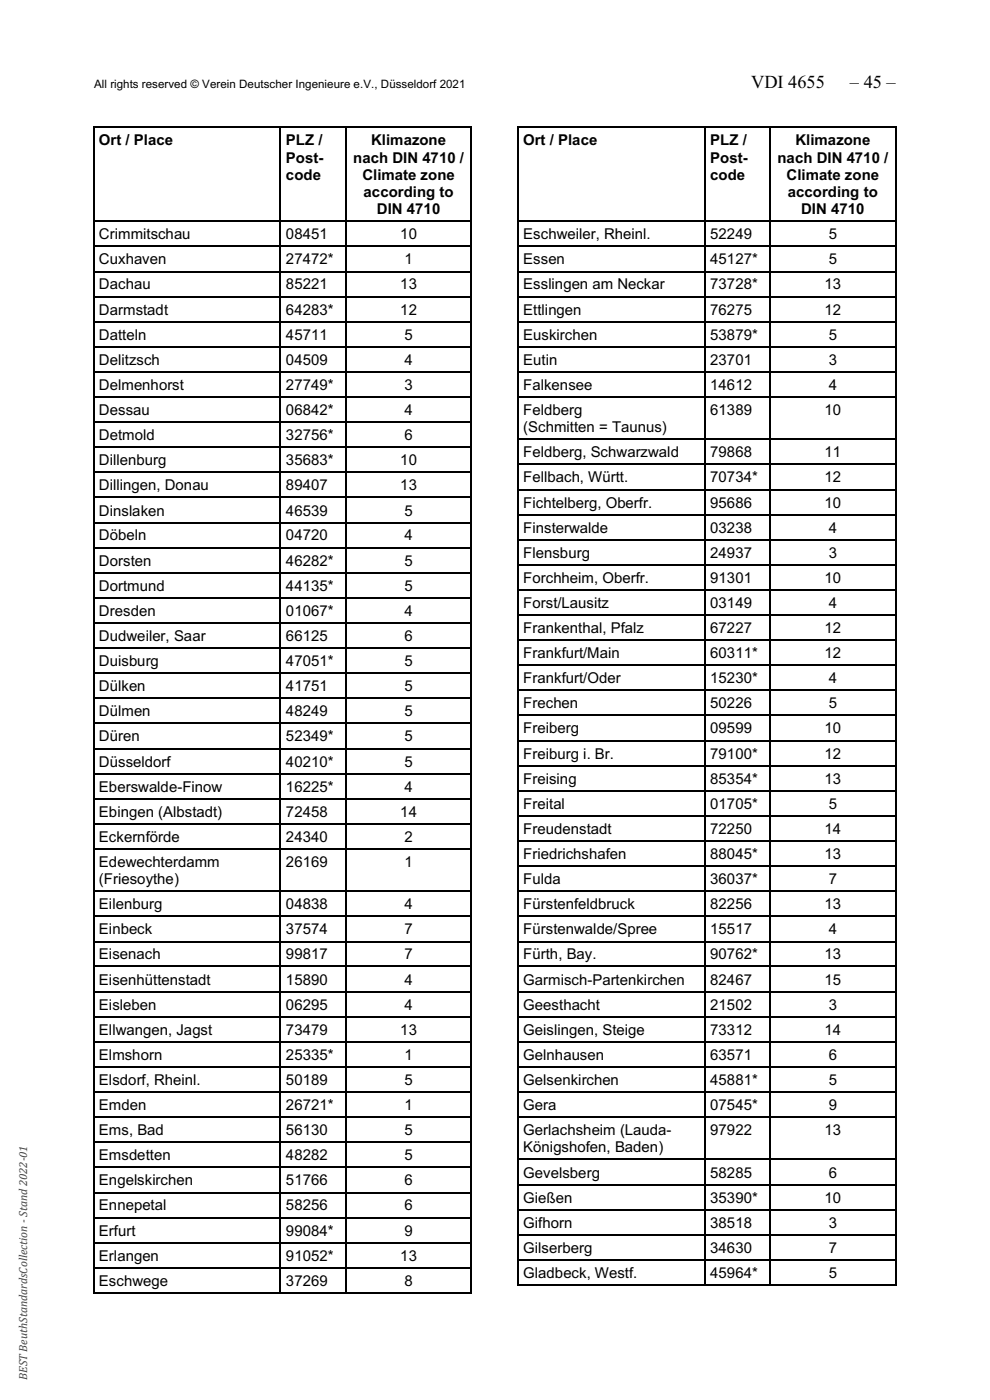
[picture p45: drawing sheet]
<svg xmlns="http://www.w3.org/2000/svg" width="210mm" height="297mm" viewBox="0 0 210 297" stroke-linecap="round" stroke-linejoin="round" font-family="sans-serif">
<defs><g id="words">
<g font-size="3.9">
<text x="159.4" y="18.6">VDI 4655</text>
<text x="180.3" y="18.6">– 45 –</text>
</g>
<g font-size="3.2">
<text x="21" y="30.9">Ort / Place</text>
<text x="60.7" y="30.9">PLZ /</text>
<text x="60.7" y="34.5">Post-</text>
<text x="74.9" y="34.5">nach DIN 4710 /</text>
<text x="78.7" y="30.9">Klimazone</text>
<text x="111" y="30.9">Ort / Place</text>
<text x="150.7" y="30.9">PLZ /</text>
<text x="150.7" y="34.5">Post-</text>
<text x="164.9" y="34.5">nach DIN 4710 /</text>
<text x="168.7" y="30.9">Klimazone</text>
<text x="60.7" y="38.1">code</text>
<text x="76.9" y="38.1">Climate zone</text>
<text x="77.1" y="41.8">according to</text>
<text x="150.7" y="38.1">code</text>
<text x="166.9" y="38.1">Climate zone</text>
<text x="167.1" y="41.8">according to</text>
<text x="80" y="45.4">DIN 4710</text>
<text x="170" y="45.4">DIN 4710</text>
<text x="21" y="50.8">Crimmitschau</text>
<text x="60.7" y="50.8">08451</text>
<text x="84.9" y="50.8">10</text>
<text x="111" y="50.8">Eschweiler, Rheinl.</text>
<text x="150.7" y="50.8">52249</text>
<text x="175.8" y="50.8">5</text>
<text x="21" y="56.1">Cuxhaven</text>
<text x="60.7" y="56.1">27472*</text>
<text x="85.8" y="56.1">1</text>
<text x="111" y="56.1">Essen</text>
<text x="150.7" y="56.1">45127*</text>
<text x="175.8" y="56.1">5</text>
<text x="21" y="61.4">Dachau</text>
<text x="60.7" y="61.4">85221</text>
<text x="84.9" y="61.4">13</text>
<text x="111" y="61.4">Esslingen am Neckar</text>
<text x="150.7" y="61.4">73728*</text>
<text x="174.9" y="61.4">13</text>
<text x="21" y="66.8">Darmstadt</text>
<text x="60.7" y="66.8">64283*</text>
<text x="84.9" y="66.8">12</text>
<text x="111" y="66.8">Ettlingen</text>
<text x="150.7" y="66.8">76275</text>
<text x="174.9" y="66.8">12</text>
<text x="21" y="72.1">Datteln</text>
<text x="21" y="77.4">Delitzsch</text>
<text x="60.7" y="72.1">45711</text>
<text x="60.7" y="77.4">04509</text>
<text x="85.8" y="72.1">5</text>
<text x="85.8" y="77.4">4</text>
<text x="111" y="72.1">Euskirchen</text>
<text x="111" y="77.4">Eutin</text>
<text x="150.7" y="77.4">23701</text>
<text x="150.7" y="72.1">53879*</text>
<text x="175.8" y="77.4">3</text>
<text x="175.8" y="72.1">5</text>
<text x="21" y="82.7">Delmenhorst</text>
<text x="60.7" y="82.7">27749*</text>
<text x="85.8" y="82.7">3</text>
<text x="111" y="82.7">Falkensee</text>
<text x="150.7" y="82.7">14612</text>
<text x="175.8" y="82.7">4</text>
<text x="21" y="88.1">Dessau</text>
<text x="60.7" y="88.1">06842*</text>
<text x="85.8" y="88.1">4</text>
<text x="111" y="88.1">Feldberg</text>
<text x="150.7" y="88.1">61389</text>
<text x="174.9" y="88.1">10</text>
<text x="21" y="93.4">Detmold</text>
<text x="60.7" y="93.4">32756*</text>
<text x="85.8" y="93.4">6</text>
<text x="111" y="91.7">(Schmitten = Taunus)</text>
<text x="21" y="98.7">Dillenburg</text>
<text x="60.7" y="98.7">35683*</text>
<text x="84.9" y="98.7">10</text>
<text x="111" y="97">Feldberg, Schwarzwald</text>
<text x="150.7" y="97">79868</text>
<text x="174.9" y="97">11</text>
<text x="21" y="104.1">Dillingen, Donau</text>
<text x="60.7" y="104.1">89407</text>
<text x="84.9" y="104.1">13</text>
<text x="111" y="102.4">Fellbach, Württ.</text>
<text x="111" y="107.7">Fichtelberg, Oberfr.</text>
<text x="150.7" y="102.4">70734*</text>
<text x="150.7" y="107.7">95686</text>
<text x="174.9" y="102.4">12</text>
<text x="174.9" y="107.7">10</text>
<text x="21" y="109.4">Dinslaken</text>
<text x="60.7" y="109.4">46539</text>
<text x="85.8" y="109.4">5</text>
<text x="111" y="113">Finsterwalde</text>
<text x="150.7" y="113">03238</text>
<text x="175.8" y="113">4</text>
<text x="21" y="114.7">Döbeln</text>
<text x="60.7" y="114.7">04720</text>
<text x="85.8" y="114.7">4</text>
<text x="111" y="118.4">Flensburg</text>
<text x="150.7" y="118.4">24937</text>
<text x="175.8" y="118.4">3</text>
<text x="21" y="120">Dorsten</text>
<text x="21" y="125.3">Dortmund</text>
<text x="60.7" y="120">46282*</text>
<text x="60.7" y="125.3">44135*</text>
<text x="85.8" y="120">5</text>
<text x="85.8" y="125.3">5</text>
<text x="111" y="123.7">Forchheim, Oberfr.</text>
<text x="150.7" y="123.7">91301</text>
<text x="174.9" y="123.7">10</text>
<text x="21" y="130.7">Dresden</text>
<text x="60.7" y="130.7">01067*</text>
<text x="85.8" y="130.7">4</text>
<text x="111" y="129">Forst/Lausitz</text>
<text x="150.7" y="129">03149</text>
<text x="175.8" y="129">4</text>
<text x="21" y="136">Dudweiler, Saar</text>
<text x="60.7" y="136">66125</text>
<text x="85.8" y="136">6</text>
<text x="111" y="134.3">Frankenthal, Pfalz</text>
<text x="150.7" y="134.3">67227</text>
<text x="174.9" y="134.3">12</text>
<text x="21" y="141.4">Duisburg</text>
<text x="60.7" y="141.4">47051*</text>
<text x="85.8" y="141.4">5</text>
<text x="111" y="139.7">Frankfurt/Main</text>
<text x="150.7" y="139.7">60311*</text>
<text x="174.9" y="139.7">12</text>
<text x="21" y="146.6">Dülken</text>
<text x="60.7" y="146.6">41751</text>
<text x="85.8" y="146.6">5</text>
<text x="111" y="145">Frankfurt/Oder</text>
<text x="150.7" y="145">15230*</text>
<text x="175.8" y="145">4</text>
<text x="21" y="152">Dülmen</text>
<text x="60.7" y="152">48249</text>
<text x="85.8" y="152">5</text>
<text x="111" y="150.3">Frechen</text>
<text x="111" y="155.6">Freiberg</text>
<text x="150.7" y="155.6">09599</text>
<text x="150.7" y="150.3">50226</text>
<text x="174.9" y="155.6">10</text>
<text x="175.8" y="150.3">5</text>
<text x="21" y="157.3">Düren</text>
<text x="60.7" y="157.3">52349*</text>
<text x="85.8" y="157.3">5</text>
<text x="111" y="161">Freiburg i. Br.</text>
<text x="150.7" y="161">79100*</text>
<text x="174.9" y="161">12</text>
<text x="21" y="162.6">Düsseldorf</text>
<text x="21" y="168">Eberswalde-Finow</text>
<text x="60.7" y="168">16225*</text>
<text x="60.7" y="162.6">40210*</text>
<text x="85.8" y="168">4</text>
<text x="85.8" y="162.6">5</text>
<text x="111" y="166.3">Freising</text>
<text x="150.7" y="166.3">85354*</text>
<text x="174.9" y="166.3">13</text>
<text x="21" y="173.3">Ebingen (Albstadt)</text>
<text x="60.7" y="173.3">72458</text>
<text x="84.9" y="173.3">14</text>
<text x="111" y="171.6">Freital</text>
<text x="150.7" y="171.6">01705*</text>
<text x="175.8" y="171.6">5</text>
<text x="21" y="178.6">Eckernförde</text>
<text x="60.7" y="178.6">24340</text>
<text x="85.8" y="178.6">2</text>
<text x="111" y="177">Freudenstadt</text>
<text x="150.7" y="177">72250</text>
<text x="174.9" y="177">14</text>
<text x="21" y="183.9">Edewechterdamm</text>
<text x="60.7" y="183.9">26169</text>
<text x="85.8" y="183.9">1</text>
<text x="111" y="182.3">Friedrichshafen</text>
<text x="150.7" y="182.3">88045*</text>
<text x="174.9" y="182.3">13</text>
<text x="21" y="187.6">(Friesoythe)</text>
<text x="111" y="187.6">Fulda</text>
<text x="150.7" y="187.6">36037*</text>
<text x="175.8" y="187.6">7</text>
<text x="21" y="192.9">Eilenburg</text>
<text x="60.7" y="192.9">04838</text>
<text x="85.8" y="192.9">4</text>
<text x="111" y="192.9">Fürstenfeldbruck</text>
<text x="150.7" y="192.9">82256</text>
<text x="174.9" y="192.9">13</text>
<text x="21" y="198.2">Einbeck</text>
<text x="21" y="203.6">Eisenach</text>
<text x="60.7" y="198.2">37574</text>
<text x="60.7" y="203.6">99817</text>
<text x="85.8" y="198.2">7</text>
<text x="85.8" y="203.6">7</text>
<text x="111" y="198.2">Fürstenwalde/Spree</text>
<text x="111" y="203.6">Fürth, Bay.</text>
<text x="150.7" y="198.2">15517</text>
<text x="150.7" y="203.6">90762*</text>
<text x="174.9" y="203.6">13</text>
<text x="175.8" y="198.2">4</text>
<text x="21" y="208.9">Eisenhüttenstadt</text>
<text x="60.7" y="208.9">15890</text>
<text x="85.8" y="208.9">4</text>
<text x="111" y="208.9">Garmisch-Partenkirchen</text>
<text x="150.7" y="208.9">82467</text>
<text x="174.9" y="208.9">15</text>
<text x="21" y="214.2">Eisleben</text>
<text x="60.7" y="214.2">06295</text>
<text x="85.8" y="214.2">4</text>
<text x="111" y="214.2">Geesthacht</text>
<text x="150.7" y="214.2">21502</text>
<text x="175.8" y="214.2">3</text>
<text x="21" y="219.5">Ellwangen, Jagst</text>
<text x="60.7" y="219.5">73479</text>
<text x="84.9" y="219.5">13</text>
<text x="111" y="219.5">Geislingen, Steige</text>
<text x="150.7" y="219.5">73312</text>
<text x="174.9" y="219.5">14</text>
<text x="21" y="224.9">Elmshorn</text>
<text x="60.7" y="224.9">25335*</text>
<text x="85.8" y="224.9">1</text>
<text x="111" y="224.9">Gelnhausen</text>
<text x="150.7" y="224.9">63571</text>
<text x="175.8" y="224.9">6</text>
<text x="21" y="230.2">Elsdorf, Rheinl.</text>
<text x="60.7" y="230.2">50189</text>
<text x="85.8" y="230.2">5</text>
<text x="111" y="230.2">Gelsenkirchen</text>
<text x="150.7" y="230.2">45881*</text>
<text x="175.8" y="230.2">5</text>
<text x="21" y="235.5">Emden</text>
<text x="60.7" y="235.5">26721*</text>
<text x="85.8" y="235.5">1</text>
<text x="111" y="235.5">Gera</text>
<text x="150.7" y="235.5">07545*</text>
<text x="175.8" y="235.5">9</text>
<text x="21" y="240.9">Ems, Bad</text>
<text x="60.7" y="240.9">56130</text>
<text x="85.8" y="240.9">5</text>
<text x="111" y="240.9">Gerlachsheim (Lauda-</text>
<text x="111" y="244.5">Königshofen, Baden)</text>
<text x="150.7" y="240.9">97922</text>
<text x="174.9" y="240.9">13</text>
<text x="21" y="246.2">Emsdetten</text>
<text x="21" y="251.5">Engelskirchen</text>
<text x="60.7" y="251.5">51766</text>
<text x="60.7" y="246.2">48282</text>
<text x="85.8" y="251.5">6</text>
<text x="85.8" y="246.2">5</text>
<text x="111" y="249.9">Gevelsberg</text>
<text x="150.7" y="249.9">58285</text>
<text x="175.8" y="249.9">6</text>
<text x="21" y="256.8">Ennepetal</text>
<text x="60.7" y="256.8">58256</text>
<text x="85.8" y="256.8">6</text>
<text x="111" y="255.2">Gießen</text>
<text x="150.7" y="255.2">35390*</text>
<text x="174.9" y="255.2">10</text>
<text x="21" y="262.2">Erfurt</text>
<text x="60.7" y="262.2">99084*</text>
<text x="85.8" y="262.2">9</text>
<text x="111" y="260.5">Gifhorn</text>
<text x="150.7" y="260.5">38518</text>
<text x="175.8" y="260.5">3</text>
<text x="21" y="267.5">Erlangen</text>
<text x="60.7" y="267.5">91052*</text>
<text x="84.9" y="267.5">13</text>
<text x="111" y="265.8">Gilserberg</text>
<text x="150.7" y="265.8">34630</text>
<text x="175.8" y="265.8">7</text>
<text x="21" y="272.8">Eschwege</text>
<text x="60.7" y="272.8">37269</text>
<text x="85.8" y="272.8">8</text>
<text x="111" y="271.1">Gladbeck, Westf.</text>
<text x="150.7" y="271.1">45964*</text>
<text x="175.8" y="271.1">5</text>
</g>
<text font-size="2.5" x="20" y="18.6">All rights reserved © Verein Deutscher Ingenieure e.V., Düsseldorf 2021</text>
<text font-size="2.5" fill="#424242" x="5.8" y="292.8" transform="rotate(-90 5.8 292.8)">BEST BeuthStandardsCollection - Stand 2022-01</text>
</g></defs>
<g fill="#000">
<path d="M19.7 26.9h.3v.2h-.3zM59.4 26.9h.2v.2h-.2zM73.2 26.9h.2v.2h-.2zM99.9 26.9h.2v.2h-.2zM109.8 26.9h.2v.2h-.2zM149.4 26.9h.2v.2h-.2zM163.2 26.9h.3v.2h-.3zM189.9 26.9h.3v.2h-.3zM19.7 46.8h.3v.3h-.3zM19.7 52.2h.3v.2h-.3zM19.7 57.5h.3v.2h-.3zM59.4 46.8h.2v.3h-.2z"/>
<path d="M59.4 52.2h.2v.2h-.2zM59.4 57.5h.2v.2h-.2zM73.2 46.8h.2v.3h-.2zM73.2 52.2h.2v.2h-.2zM73.2 57.5h.2v.2h-.2zM99.9 46.8h.2v.3h-.2zM99.9 52.2h.2v.2h-.2zM99.9 57.5h.2v.2h-.2zM109.8 46.8h.2v.3h-.2zM109.8 52.2h.2v.2h-.2zM109.8 57.5h.2v.2h-.2zM149.4 46.8h.2v.3h-.2z"/>
<path d="M149.4 52.2h.2v.2h-.2zM149.4 57.5h.2v.2h-.2zM163.2 46.8h.3v.3h-.3zM163.2 52.2h.3v.2h-.3zM163.2 57.5h.3v.2h-.3zM189.9 46.8h.3v.3h-.3zM189.9 52.2h.3v.2h-.3zM189.9 57.5h.3v.2h-.3zM19.7 62.8h.3v.3h-.3zM19.7 68.2h.3v.2h-.3zM19.7 73.4h.3v.3h-.3zM19.7 78.8h.3v.2h-.3z"/>
<path d="M59.4 62.8h.2v.3h-.2zM59.4 68.2h.2v.2h-.2zM59.4 73.4h.2v.3h-.2zM59.4 78.8h.2v.2h-.2zM73.2 62.8h.2v.3h-.2zM73.2 68.2h.2v.2h-.2zM73.2 73.4h.2v.3h-.2zM73.2 78.8h.2v.2h-.2zM99.9 62.8h.2v.3h-.2zM99.9 68.2h.2v.2h-.2zM99.9 73.4h.2v.3h-.2zM99.9 78.8h.2v.2h-.2z"/>
<path d="M109.8 62.8h.2v.3h-.2zM109.8 68.2h.2v.2h-.2zM109.8 73.4h.2v.3h-.2zM109.8 78.8h.2v.2h-.2zM149.4 62.8h.2v.3h-.2zM149.4 68.2h.2v.2h-.2zM149.4 73.4h.2v.3h-.2zM149.4 78.8h.2v.2h-.2zM163.2 62.8h.3v.3h-.3zM163.2 68.2h.3v.2h-.3zM163.2 73.4h.3v.3h-.3zM163.2 78.8h.3v.2h-.3z"/>
<path d="M189.9 62.8h.3v.3h-.3zM189.9 68.2h.3v.2h-.3zM189.9 73.4h.3v.3h-.3zM189.9 78.8h.3v.2h-.3zM19.7 84.1h.3v.3h-.3zM19.7 89.5h.3v.2h-.3zM19.7 94.8h.3v.2h-.3zM59.4 84.1h.2v.3h-.2zM59.4 89.5h.2v.2h-.2zM59.4 94.8h.2v.2h-.2zM73.2 84.1h.2v.3h-.2zM73.2 89.5h.2v.2h-.2z"/>
<path d="M73.2 94.8h.2v.2h-.2zM99.9 84.1h.2v.3h-.2zM99.9 89.5h.2v.2h-.2zM99.9 94.8h.2v.2h-.2zM109.8 84.1h.2v.3h-.2zM109.8 93.1h.2v.2h-.2zM109.8 98.4h.2v.3h-.2zM149.4 84.1h.2v.3h-.2zM149.4 93.1h.2v.2h-.2zM149.4 98.4h.2v.3h-.2zM163.2 84.1h.3v.3h-.3zM163.2 93.1h.3v.2h-.3z"/>
<path d="M163.2 98.4h.3v.3h-.3zM189.9 84.1h.3v.3h-.3zM189.9 93.1h.3v.2h-.3zM189.9 98.4h.3v.3h-.3zM19.7 100.1h.3v.2h-.3zM19.7 105.4h.3v.3h-.3zM19.7 110.7h.3v.3h-.3zM19.7 116.1h.3v.2h-.3zM59.4 100.1h.2v.2h-.2zM59.4 105.4h.2v.3h-.2zM59.4 110.7h.2v.3h-.2zM59.4 116.1h.2v.2h-.2z"/>
<path d="M73.2 100.1h.2v.2h-.2zM73.2 105.4h.2v.3h-.2zM73.2 110.7h.2v.3h-.2zM73.2 116.1h.2v.2h-.2zM99.9 100.1h.2v.2h-.2zM99.9 105.4h.2v.3h-.2zM99.9 110.7h.2v.3h-.2zM99.9 116.1h.2v.2h-.2zM109.8 103.8h.2v.2h-.2zM109.8 109.1h.2v.2h-.2zM109.8 114.4h.2v.2h-.2zM109.8 119.7h.2v.3h-.2z"/>
<path d="M149.4 103.8h.2v.2h-.2zM149.4 109.1h.2v.2h-.2zM149.4 114.4h.2v.2h-.2zM149.4 119.7h.2v.3h-.2zM163.2 103.8h.3v.2h-.3zM163.2 109.1h.3v.2h-.3zM163.2 114.4h.3v.2h-.3zM163.2 119.7h.3v.3h-.3zM189.9 103.8h.3v.2h-.3zM189.9 109.1h.3v.2h-.3zM189.9 114.4h.3v.2h-.3zM189.9 119.7h.3v.3h-.3z"/>
<path d="M19.7 121.4h.3v.3h-.3zM19.7 126.7h.3v.3h-.3zM19.7 132h.3v.3h-.3zM19.7 137.4h.3v.2h-.3zM59.4 121.4h.2v.3h-.2zM59.4 126.7h.2v.3h-.2zM59.4 132h.2v.3h-.2zM59.4 137.4h.2v.2h-.2zM73.2 121.4h.2v.3h-.2zM73.2 126.7h.2v.3h-.2zM73.2 132h.2v.3h-.2zM73.2 137.4h.2v.2h-.2z"/>
<path d="M99.9 121.4h.2v.3h-.2zM99.9 126.7h.2v.3h-.2zM99.9 132h.2v.3h-.2zM99.9 137.4h.2v.2h-.2zM109.8 125.1h.2v.2h-.2zM109.8 130.4h.2v.2h-.2zM109.8 135.7h.2v.3h-.2zM149.4 125.1h.2v.2h-.2zM149.4 130.4h.2v.2h-.2zM149.4 135.7h.2v.3h-.2zM163.2 125.1h.3v.2h-.3zM163.2 130.4h.3v.2h-.3z"/>
<path d="M163.2 135.7h.3v.3h-.3zM189.9 125.1h.3v.2h-.3zM189.9 130.4h.3v.2h-.3zM189.9 135.7h.3v.3h-.3zM19.7 142.7h.3v.3h-.3zM19.7 148h.3v.3h-.3zM19.7 153.4h.3v.2h-.3zM19.7 158.7h.3v.3h-.3zM59.4 142.7h.2v.3h-.2zM59.4 148h.2v.3h-.2zM59.4 153.4h.2v.2h-.2zM59.4 158.7h.2v.3h-.2z"/>
<path d="M73.2 142.7h.2v.3h-.2zM73.2 148h.2v.3h-.2zM73.2 153.4h.2v.2h-.2zM73.2 158.7h.2v.3h-.2zM99.9 142.7h.2v.3h-.2zM99.9 148h.2v.3h-.2zM99.9 153.4h.2v.2h-.2zM99.9 158.7h.2v.3h-.2zM109.8 141h.2v.3h-.2zM109.8 146.3h.2v.3h-.2zM109.8 151.7h.2v.2h-.2zM109.8 157h.2v.3h-.2z"/>
<path d="M149.4 141h.2v.3h-.2zM149.4 146.3h.2v.3h-.2zM149.4 151.7h.2v.2h-.2zM149.4 157h.2v.3h-.2zM163.2 141h.3v.3h-.3zM163.2 146.3h.3v.3h-.3zM163.2 151.7h.3v.2h-.3zM163.2 157h.3v.3h-.3zM189.9 141h.3v.3h-.3zM189.9 146.3h.3v.3h-.3zM189.9 151.7h.3v.2h-.3zM189.9 157h.3v.3h-.3z"/>
<path d="M19.7 164h.3v.3h-.3zM19.7 169.3h.3v.3h-.3zM19.7 174.7h.3v.2h-.3zM59.4 164h.2v.3h-.2zM59.4 169.3h.2v.3h-.2zM59.4 174.7h.2v.2h-.2zM73.2 164h.2v.3h-.2zM73.2 169.3h.2v.3h-.2zM73.2 174.7h.2v.2h-.2zM99.9 164h.2v.3h-.2zM99.9 169.3h.2v.3h-.2zM99.9 174.7h.2v.2h-.2z"/>
<path d="M109.8 162.3h.2v.3h-.2zM109.8 167.7h.2v.2h-.2zM109.8 173h.2v.2h-.2zM109.8 178.3h.2v.3h-.2zM149.4 162.3h.2v.3h-.2zM149.4 167.7h.2v.2h-.2zM149.4 173h.2v.2h-.2zM149.4 178.3h.2v.3h-.2zM163.2 162.3h.3v.3h-.3zM163.2 167.7h.3v.2h-.3zM163.2 173h.3v.2h-.3zM163.2 178.3h.3v.3h-.3z"/>
<path d="M189.9 162.3h.3v.3h-.3zM189.9 167.7h.3v.2h-.3zM189.9 173h.3v.2h-.3zM189.9 178.3h.3v.3h-.3zM19.7 180h.3v.3h-.3zM19.7 189h.3v.2h-.3zM19.7 194.3h.3v.3h-.3zM19.7 199.6h.3v.3h-.3zM59.4 180h.2v.3h-.2zM59.4 189h.2v.2h-.2zM59.4 194.3h.2v.3h-.2zM59.4 199.6h.2v.3h-.2z"/>
<path d="M73.2 180h.2v.3h-.2zM73.2 189h.2v.2h-.2zM73.2 194.3h.2v.3h-.2zM73.2 199.6h.2v.3h-.2zM99.9 180h.2v.3h-.2zM99.9 189h.2v.2h-.2zM99.9 194.3h.2v.3h-.2zM99.9 199.6h.2v.3h-.2zM109.8 183.6h.2v.3h-.2zM109.8 189h.2v.2h-.2zM109.8 194.3h.2v.3h-.2zM109.8 199.6h.2v.3h-.2z"/>
<path d="M149.4 183.6h.2v.3h-.2zM149.4 189h.2v.2h-.2zM149.4 194.3h.2v.3h-.2zM149.4 199.6h.2v.3h-.2zM163.2 183.6h.3v.3h-.3zM163.2 189h.3v.2h-.3zM163.2 194.3h.3v.3h-.3zM163.2 199.6h.3v.3h-.3zM189.9 183.6h.3v.3h-.3zM189.9 189h.3v.2h-.3zM189.9 194.3h.3v.3h-.3zM189.9 199.6h.3v.3h-.3z"/>
<path d="M19.7 204.9h.3v.3h-.3zM19.7 210.3h.3v.2h-.3zM19.7 215.6h.3v.3h-.3zM59.4 204.9h.2v.3h-.2zM59.4 210.3h.2v.2h-.2zM59.4 215.6h.2v.3h-.2zM73.2 204.9h.2v.3h-.2zM73.2 210.3h.2v.2h-.2zM73.2 215.6h.2v.3h-.2zM99.9 204.9h.2v.3h-.2zM99.9 210.3h.2v.2h-.2zM99.9 215.6h.2v.3h-.2z"/>
<path d="M109.8 204.9h.2v.3h-.2zM109.8 210.3h.2v.2h-.2zM109.8 215.6h.2v.3h-.2zM149.4 204.9h.2v.3h-.2zM149.4 210.3h.2v.2h-.2zM149.4 215.6h.2v.3h-.2zM163.2 204.9h.3v.3h-.3zM163.2 210.3h.3v.2h-.3zM163.2 215.6h.3v.3h-.3zM189.9 204.9h.3v.3h-.3zM189.9 210.3h.3v.2h-.3zM189.9 215.6h.3v.3h-.3z"/>
<path d="M19.7 220.9h.3v.3h-.3zM19.7 226.3h.3v.2h-.3zM19.7 231.6h.3v.3h-.3zM19.7 236.9h.3v.3h-.3zM59.4 220.9h.2v.3h-.2zM59.4 226.3h.2v.2h-.2zM59.4 231.6h.2v.3h-.2zM59.4 236.9h.2v.3h-.2zM73.2 220.9h.2v.3h-.2zM73.2 226.3h.2v.2h-.2zM73.2 231.6h.2v.3h-.2zM73.2 236.9h.2v.3h-.2z"/>
<path d="M99.9 220.9h.2v.3h-.2zM99.9 226.3h.2v.2h-.2zM99.9 231.6h.2v.3h-.2zM99.9 236.9h.2v.3h-.2zM109.8 220.9h.2v.3h-.2zM109.8 226.3h.2v.2h-.2zM109.8 231.6h.2v.3h-.2zM109.8 236.9h.2v.3h-.2zM149.4 220.9h.2v.3h-.2zM149.4 226.3h.2v.2h-.2zM149.4 231.6h.2v.3h-.2zM149.4 236.9h.2v.3h-.2z"/>
<path d="M163.2 220.9h.3v.3h-.3zM163.2 226.3h.3v.2h-.3zM163.2 231.6h.3v.3h-.3zM163.2 236.9h.3v.3h-.3zM189.9 220.9h.3v.3h-.3zM189.9 226.3h.3v.2h-.3zM189.9 231.6h.3v.3h-.3zM189.9 236.9h.3v.3h-.3zM19.7 242.2h.3v.3h-.3zM19.7 247.6h.3v.2h-.3zM19.7 252.9h.3v.3h-.3zM19.7 258.2h.3v.3h-.3z"/>
<path d="M59.4 242.2h.2v.3h-.2zM59.4 247.6h.2v.2h-.2zM59.4 252.9h.2v.3h-.2zM59.4 258.2h.2v.3h-.2zM73.2 242.2h.2v.3h-.2zM73.2 247.6h.2v.2h-.2zM73.2 252.9h.2v.3h-.2zM73.2 258.2h.2v.3h-.2zM99.9 242.2h.2v.3h-.2zM99.9 247.6h.2v.2h-.2zM99.9 252.9h.2v.3h-.2zM99.9 258.2h.2v.3h-.2z"/>
<path d="M109.8 245.9h.2v.2h-.2zM109.8 251.2h.2v.3h-.2zM109.8 256.5h.2v.3h-.2zM149.4 245.9h.2v.2h-.2zM149.4 251.2h.2v.3h-.2zM149.4 256.5h.2v.3h-.2zM163.2 245.9h.3v.2h-.3zM163.2 251.2h.3v.3h-.3zM163.2 256.5h.3v.3h-.3zM189.9 245.9h.3v.2h-.3zM189.9 251.2h.3v.3h-.3zM189.9 256.5h.3v.3h-.3z"/>
<path d="M19.7 263.5h.3v.3h-.3zM19.7 268.9h.3v.2h-.3zM19.7 274.2h.3v.2h-.3zM59.4 263.5h.2v.3h-.2zM59.4 268.9h.2v.2h-.2zM59.4 274.2h.2v.2h-.2zM73.2 263.5h.2v.3h-.2zM73.2 268.9h.2v.2h-.2zM73.2 274.2h.2v.2h-.2zM99.9 263.5h.2v.3h-.2zM99.9 268.9h.2v.2h-.2zM99.9 274.2h.2v.2h-.2z"/>
<path d="M109.8 261.9h.2v.2h-.2zM109.8 267.2h.2v.3h-.2zM109.8 272.5h.2v.3h-.2zM149.4 261.9h.2v.2h-.2zM149.4 267.2h.2v.3h-.2zM149.4 272.5h.2v.3h-.2zM163.2 261.9h.3v.2h-.3zM163.2 267.2h.3v.3h-.3zM163.2 272.5h.3v.3h-.3zM189.9 261.9h.3v.2h-.3zM189.9 267.2h.3v.3h-.3zM189.9 272.5h.3v.3h-.3z"/>
</g>
<g fill="none" stroke="#000" stroke-width=".25">
<path d="M19.9 27.1v19.7M20 27h39.4M59.5 27.1v19.7M59.6 27h13.6M73.3 27.1v19.7M73.4 27h26.5M100 27.1v19.7M109.9 27.1v19.7M110 27h39.4M149.5 27.1v19.7M149.6 27h13.6M163.4 27.1v19.7"/>
<path d="M163.5 27h26.4M190 27.1v19.7M19.9 47.1v5.1M19.9 52.4v5.1M19.9 57.7v5.1M20 46.9h39.4M20 52.3h39.4M20 57.6h39.4M59.5 47.1v5.1M59.5 52.4v5.1M59.5 57.7v5.1M59.6 46.9h13.6"/>
<path d="M59.6 52.3h13.6M59.6 57.6h13.6M73.3 47.1v5.1M73.3 52.4v5.1M73.3 57.7v5.1M73.4 46.9h26.5M73.4 52.3h26.5M73.4 57.6h26.5M100 47.1v5.1M100 52.4v5.1M100 57.7v5.1M109.9 47.1v5.1"/>
<path d="M109.9 52.4v5.1M109.9 57.7v5.1M110 46.9h39.4M110 52.3h39.4M110 57.6h39.4M149.5 47.1v5.1M149.5 52.4v5.1M149.5 57.7v5.1M149.6 46.9h13.6M149.6 52.3h13.6M149.6 57.6h13.6M163.4 47.1v5.1"/>
<path d="M163.4 52.4v5.1M163.4 57.7v5.1M163.5 46.9h26.4M163.5 52.3h26.4M163.5 57.6h26.4M190 47.1v5.1M190 52.4v5.1M190 57.7v5.1M19.9 63.1v5.1M19.9 68.4v5M19.9 73.7v5.1M19.9 79v5.1"/>
<path d="M20 62.9h39.4M20 68.3h39.4M20 73.6h39.4M20 78.9h39.4M59.5 63.1v5.1M59.5 68.4v5M59.5 73.7v5.1M59.5 79v5.1M59.6 62.9h13.6M59.6 68.3h13.6M59.6 73.6h13.6M59.6 78.9h13.6"/>
<path d="M73.3 63.1v5.1M73.3 68.4v5M73.3 73.7v5.1M73.3 79v5.1M73.4 62.9h26.5M73.4 68.3h26.5M73.4 73.6h26.5M73.4 78.9h26.5M100 63.1v5.1M100 68.4v5M100 73.7v5.1M100 79v5.1"/>
<path d="M109.9 63.1v5.1M109.9 68.4v5M109.9 73.7v5.1M109.9 79v5.1M110 62.9h39.4M110 68.3h39.4M110 73.6h39.4M110 78.9h39.4M149.5 63.1v5.1M149.5 68.4v5M149.5 73.7v5.1M149.5 79v5.1"/>
<path d="M149.6 62.9h13.6M149.6 68.3h13.6M149.6 73.6h13.6M149.6 78.9h13.6M163.4 63.1v5.1M163.4 68.4v5M163.4 73.7v5.1M163.4 79v5.1M163.5 62.9h26.4M163.5 68.3h26.4M163.5 73.6h26.4M163.5 78.9h26.4"/>
<path d="M190 63.1v5.1M190 68.4v5M190 73.7v5.1M190 79v5.1M19.9 84.4v5.1M19.9 89.7v5.1M19.9 95v5.1M20 84.2h39.4M20 89.6h39.4M20 94.9h39.4M59.5 84.4v5.1M59.5 89.7v5.1"/>
<path d="M59.5 95v5.1M59.6 84.2h13.6M59.6 89.6h13.6M59.6 94.9h13.6M73.3 84.4v5.1M73.3 89.7v5.1M73.3 95v5.1M73.4 84.2h26.5M73.4 89.6h26.5M73.4 94.9h26.5M100 84.4v5.1M100 89.7v5.1"/>
<path d="M100 95v5.1M109.9 84.4v8.7M109.9 93.3v5.1M109.9 98.7v5.1M110 84.2h39.4M110 93.2h39.4M110 98.6h39.4M149.5 84.4v8.7M149.5 93.3v5.1M149.5 98.7v5.1M149.6 84.2h13.6M149.6 93.2h13.6"/>
<path d="M149.6 98.6h13.6M163.4 84.4v8.7M163.4 93.3v5.1M163.4 98.7v5.1M163.5 84.2h26.4M163.5 93.2h26.4M163.5 98.6h26.4M190 84.4v8.7M190 93.3v5.1M190 98.7v5.1M19.9 100.3v5.1M19.9 105.7v5"/>
<path d="M19.9 111v5.1M19.9 116.3v5.1M20 100.2h39.4M20 105.5h39.4M20 110.9h39.4M20 116.2h39.4M59.5 100.3v5.1M59.5 105.7v5M59.5 111v5.1M59.5 116.3v5.1M59.6 100.2h13.6M59.6 105.5h13.6"/>
<path d="M59.6 110.9h13.6M59.6 116.2h13.6M73.3 100.3v5.1M73.3 105.7v5M73.3 111v5.1M73.3 116.3v5.1M73.4 100.2h26.5M73.4 105.5h26.5M73.4 110.9h26.5M73.4 116.2h26.5M100 100.3v5.1M100 105.7v5"/>
<path d="M100 111v5.1M100 116.3v5.1M109.9 104v5.1M109.9 109.3v5.1M109.9 114.6v5.1M109.9 120v5.1M110 103.9h39.4M110 109.2h39.4M110 114.5h39.4M110 119.8h39.4M149.5 104v5.1M149.5 109.3v5.1"/>
<path d="M149.5 114.6v5.1M149.5 120v5.1M149.6 103.9h13.6M149.6 109.2h13.6M149.6 114.5h13.6M149.6 119.8h13.6M163.4 104v5.1M163.4 109.3v5.1M163.4 114.6v5.1M163.4 120v5.1M163.5 103.9h26.4M163.5 109.2h26.4"/>
<path d="M163.5 114.5h26.4M163.5 119.8h26.4M190 104v5.1M190 109.3v5.1M190 114.6v5.1M190 120v5.1M19.9 121.7v5M19.9 127v5M19.9 132.3v5.1M19.9 137.6v5.1M20 121.5h39.4M20 126.9h39.4"/>
<path d="M20 132.2h39.4M20 137.5h39.4M59.5 121.7v5M59.5 127v5M59.5 132.3v5.1M59.5 137.6v5.1M59.6 121.5h13.6M59.6 126.9h13.6M59.6 132.2h13.6M59.6 137.5h13.6M73.3 121.7v5M73.3 127v5"/>
<path d="M73.3 132.3v5.1M73.3 137.6v5.1M73.4 121.5h26.5M73.4 126.9h26.5M73.4 132.2h26.5M73.4 137.5h26.5M100 121.7v5M100 127v5M100 132.3v5.1M100 137.6v5.1M109.9 125.3v5.1M109.9 130.6v5.1"/>
<path d="M109.9 136v5M110 125.2h39.4M110 130.5h39.4M110 135.8h39.4M149.5 125.3v5.1M149.5 130.6v5.1M149.5 136v5M149.6 125.2h13.6M149.6 130.5h13.6M149.6 135.8h13.6M163.4 125.3v5.1M163.4 130.6v5.1"/>
<path d="M163.4 136v5M163.5 125.2h26.4M163.5 130.5h26.4M163.5 135.8h26.4M190 125.3v5.1M190 130.6v5.1M190 136v5M19.9 143v5M19.9 148.3v5.1M19.9 153.6v5.1M19.9 159v5M20 142.8h39.4"/>
<path d="M20 148.2h39.4M20 153.5h39.4M20 158.8h39.4M59.5 143v5M59.5 148.3v5.1M59.5 153.6v5.1M59.5 159v5M59.6 142.8h13.6M59.6 148.2h13.6M59.6 153.5h13.6M59.6 158.8h13.6M73.3 143v5"/>
<path d="M73.3 148.3v5.1M73.3 153.6v5.1M73.3 159v5M73.4 142.8h26.5M73.4 148.2h26.5M73.4 153.5h26.5M73.4 158.8h26.5M100 143v5M100 148.3v5.1M100 153.6v5.1M100 159v5M109.9 141.3v5"/>
<path d="M109.9 146.6v5.1M109.9 151.9v5.1M109.9 157.3v5M110 141.1h39.4M110 146.5h39.4M110 151.8h39.4M110 157.1h39.4M149.5 141.3v5M149.5 146.6v5.1M149.5 151.9v5.1M149.5 157.3v5M149.6 141.1h13.6"/>
<path d="M149.6 146.5h13.6M149.6 151.8h13.6M149.6 157.1h13.6M163.4 141.3v5M163.4 146.6v5.1M163.4 151.9v5.1M163.4 157.3v5M163.5 141.1h26.4M163.5 146.5h26.4M163.5 151.8h26.4M163.5 157.1h26.4M190 141.3v5"/>
<path d="M190 146.6v5.1M190 151.9v5.1M190 157.3v5M19.9 164.3v5M19.9 169.6v5.1M19.9 174.9v5.1M20 164.1h39.4M20 169.5h39.4M20 174.8h39.4M59.5 164.3v5M59.5 169.6v5.1M59.5 174.9v5.1"/>
<path d="M59.6 164.1h13.6M59.6 169.5h13.6M59.6 174.8h13.6M73.3 164.3v5M73.3 169.6v5.1M73.3 174.9v5.1M73.4 164.1h26.5M73.4 169.5h26.5M73.4 174.8h26.5M100 164.3v5M100 169.6v5.1M100 174.9v5.1"/>
<path d="M109.9 162.6v5.1M109.9 167.9v5.1M109.9 173.2v5.1M109.9 178.6v5M110 162.5h39.4M110 167.8h39.4M110 173.1h39.4M110 178.4h39.4M149.5 162.6v5.1M149.5 167.9v5.1M149.5 173.2v5.1M149.5 178.6v5"/>
<path d="M149.6 162.5h13.6M149.6 167.8h13.6M149.6 173.1h13.6M149.6 178.4h13.6M163.4 162.6v5.1M163.4 167.9v5.1M163.4 173.2v5.1M163.4 178.6v5M163.5 162.5h26.4M163.5 167.8h26.4M163.5 173.1h26.4M163.5 178.4h26.4"/>
<path d="M190 162.6v5.1M190 167.9v5.1M190 173.2v5.1M190 178.6v5M19.9 180.3v8.7M19.9 189.2v5.1M19.9 194.6v5M19.9 199.9v5M20 180.1h39.4M20 189.1h39.4M20 194.4h39.4M20 199.8h39.4"/>
<path d="M59.5 180.3v8.7M59.5 189.2v5.1M59.5 194.6v5M59.5 199.9v5M59.6 180.1h13.6M59.6 189.1h13.6M59.6 194.4h13.6M59.6 199.8h13.6M73.3 180.3v8.7M73.3 189.2v5.1M73.3 194.6v5M73.3 199.9v5"/>
<path d="M73.4 180.1h26.5M73.4 189.1h26.5M73.4 194.4h26.5M73.4 199.8h26.5M100 180.3v8.7M100 189.2v5.1M100 194.6v5M100 199.9v5M109.9 183.9v5.1M109.9 189.2v5.1M109.9 194.6v5M109.9 199.9v5"/>
<path d="M110 189.1h39.4M110 194.4h39.4M110 199.8h39.4M110 183.8h39.4M149.5 183.9v5.1M149.5 189.2v5.1M149.5 194.6v5M149.5 199.9v5M149.6 189.1h13.6M149.6 194.4h13.6M149.6 199.8h13.6M149.6 183.8h13.6"/>
<path d="M163.4 183.9v5.1M163.4 189.2v5.1M163.4 194.6v5M163.4 199.9v5M163.5 189.1h26.4M163.5 194.4h26.4M163.5 199.8h26.4M163.5 183.8h26.4M190 183.9v5.1M190 189.2v5.1M190 194.6v5M190 199.9v5"/>
<path d="M19.9 205.2v5.1M19.9 210.5v5.1M19.9 215.9v5M20 205.1h39.4M20 210.4h39.4M20 215.7h39.4M59.5 205.2v5.1M59.5 210.5v5.1M59.5 215.9v5M59.6 205.1h13.6M59.6 210.4h13.6M59.6 215.7h13.6"/>
<path d="M73.3 205.2v5.1M73.3 210.5v5.1M73.3 215.9v5M73.4 205.1h26.5M73.4 210.4h26.5M73.4 215.7h26.5M100 205.2v5.1M100 210.5v5.1M100 215.9v5M109.9 205.2v5.1M109.9 210.5v5.1M109.9 215.9v5"/>
<path d="M110 205.1h39.4M110 210.4h39.4M110 215.7h39.4M149.5 205.2v5.1M149.5 210.5v5.1M149.5 215.9v5M149.6 205.1h13.6M149.6 210.4h13.6M149.6 215.7h13.6M163.4 205.2v5.1M163.4 210.5v5.1M163.4 215.9v5"/>
<path d="M163.5 205.1h26.4M163.5 210.4h26.4M163.5 215.7h26.4M190 205.2v5.1M190 210.5v5.1M190 215.9v5M19.9 221.2v5.1M19.9 226.5v5.1M19.9 231.9v5M19.9 237.2v5M20 221.1h39.4M20 226.4h39.4"/>
<path d="M20 231.7h39.4M20 237h39.4M59.5 221.2v5.1M59.5 226.5v5.1M59.5 231.9v5M59.5 237.2v5M59.6 221.1h13.6M59.6 226.4h13.6M59.6 231.7h13.6M59.6 237h13.6M73.3 221.2v5.1M73.3 226.5v5.1"/>
<path d="M73.3 231.9v5M73.3 237.2v5M73.4 221.1h26.5M73.4 226.4h26.5M73.4 231.7h26.5M73.4 237h26.5M100 221.2v5.1M100 226.5v5.1M100 231.9v5M100 237.2v5M109.9 221.2v5.1M109.9 226.5v5.1"/>
<path d="M109.9 231.9v5M109.9 237.2v8.7M110 221.1h39.4M110 226.4h39.4M110 231.7h39.4M110 237h39.4M149.5 221.2v5.1M149.5 226.5v5.1M149.5 231.9v5M149.5 237.2v8.7M149.6 221.1h13.6M149.6 226.4h13.6"/>
<path d="M149.6 231.7h13.6M149.6 237h13.6M163.4 221.2v5.1M163.4 226.5v5.1M163.4 231.9v5M163.4 237.2v8.7M163.5 221.1h26.4M163.5 226.4h26.4M163.5 231.7h26.4M163.5 237h26.4M190 221.2v5.1M190 226.5v5.1"/>
<path d="M190 231.9v5M190 237.2v8.7M19.9 242.5v5.1M19.9 247.8v5.1M19.9 253.2v5M19.9 258.5v5M20 242.4h39.4M20 247.7h39.4M20 253h39.4M20 258.4h39.4M59.5 242.5v5.1M59.5 247.8v5.1"/>
<path d="M59.5 253.2v5M59.5 258.5v5M59.6 242.4h13.6M59.6 247.7h13.6M59.6 253h13.6M59.6 258.4h13.6M73.3 242.5v5.1M73.3 247.8v5.1M73.3 253.2v5M73.3 258.5v5M73.4 242.4h26.5M73.4 247.7h26.5"/>
<path d="M73.4 253h26.5M73.4 258.4h26.5M100 242.5v5.1M100 247.8v5.1M100 253.2v5M100 258.5v5M109.9 246.1v5.1M109.9 251.5v5M109.9 256.8v5.1M110 246h39.4M110 251.3h39.4M110 256.7h39.4"/>
<path d="M149.5 246.1v5.1M149.5 251.5v5M149.5 256.8v5.1M149.6 246h13.6M149.6 251.3h13.6M149.6 256.7h13.6M163.4 246.1v5.1M163.4 251.5v5M163.4 256.8v5.1M163.5 246h26.4M163.5 251.3h26.4M163.5 256.7h26.4"/>
<path d="M190 246.1v5.1M190 251.5v5M190 256.8v5.1M19.9 263.8v5.1M19.9 269.1v5.1M20 263.7h39.4M20 269h39.4M20 274.3h39.4M59.5 263.8v5.1M59.5 269.1v5.1M59.6 263.7h13.6M59.6 269h13.6"/>
<path d="M59.6 274.3h13.6M73.3 263.8v5.1M73.3 269.1v5.1M73.4 263.7h26.5M73.4 269h26.5M73.4 274.3h26.5M100 263.8v5.1M100 269.1v5.1M109.9 262.1v5.1M109.9 267.5v5M110 262h39.4M110 267.3h39.4"/>
<path d="M110 272.7h39.4M149.5 262.1v5.1M149.5 267.5v5M149.6 262h13.6M149.6 267.3h13.6M149.6 272.7h13.6M163.4 262.1v5.1M163.4 267.5v5M163.5 262h26.4M163.5 267.3h26.4M163.5 272.7h26.4M190 262.1v5.1"/>
<path d="M190 267.5v5"/>
</g>
<use href="#words"/>
</svg>
